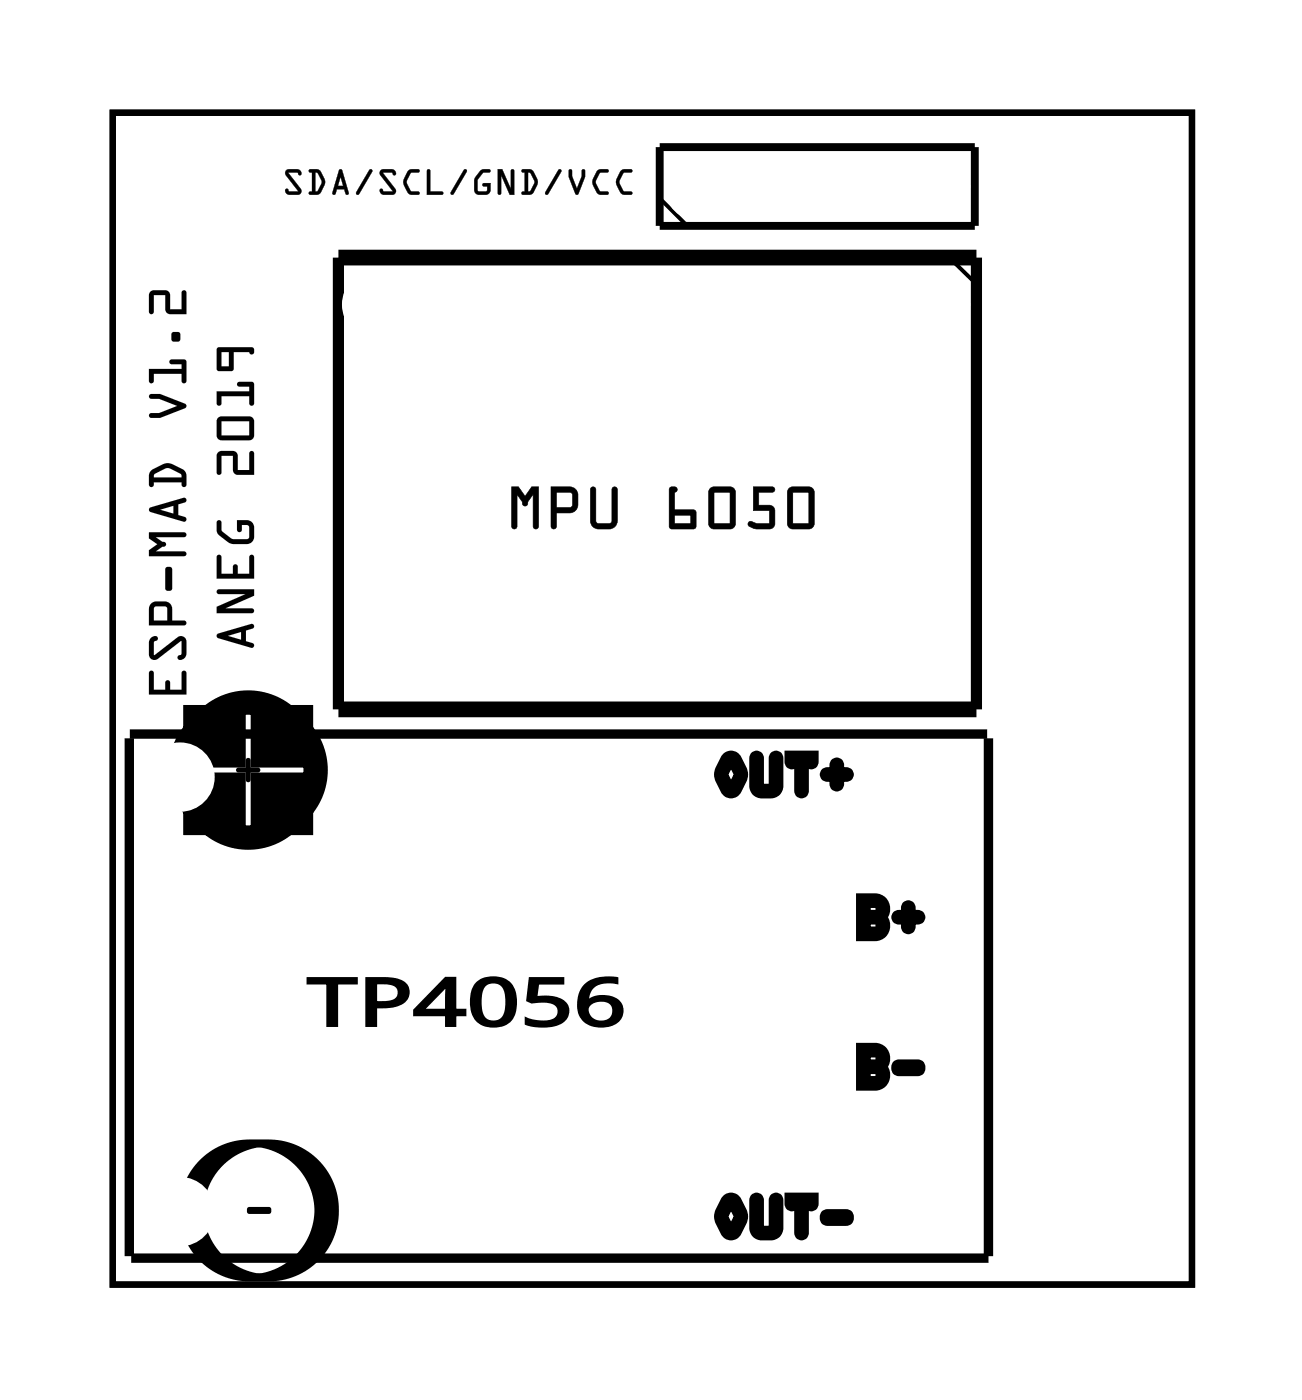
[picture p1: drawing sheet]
<svg xmlns="http://www.w3.org/2000/svg" width="42mm" height="45mm" viewBox="0 0 42 45" stroke-linecap="round" stroke-linejoin="round" font-family="sans-serif">
<path d="M3.6 3.6h34.8v37.8h-34.8z" fill="none" stroke="#000" stroke-width=".2"/>
<g fill="#000">
<path d="M7.9 24.5h.2v.3h.3l-.3 .1-.1 .3-.1-.3-.3-.1h.3zM8 39l.7-.1v.2v.1h-.7z"/>
<path d="M3.6 3.6h34.8v37.8h-34.8zM3.6 3.6v37.8h34.8v-37.8z"/>
<path d="M9.2 5.5h.4h.1v.2l-.1-.1h-.3l.4 .5-.1 .2h-.3l-.1-.1v-.1l.1 .1h.3l-.4-.5zM9.2 5.5v.2l.4 .5h-.3l-.1-.1v.1l.1 .1h.3l.1-.2-.4-.5h.3h.1v-.1h-.1zM10 5.5h.3l.2 .3-.2 .5h-.3l.1-.1v-.6zM10 5.5l.1 .1v.6h-.1l.2 .1 .3-.3v-.2l-.2-.3zM10.2 5.6v.6l.2-.3zM10.2 5.6l.2 .3-.2 .3zM10.9 5.5h.1l.2 .8-.1-.2h-.2l-.1 .2h-.1zM11 5.5l-.3 .7 .1 .1 .1-.2h.2l.1 .2-.2-.8zM11 5.7l-.1 .3h.2zM11 5.7l.1 .3h-.2zM11.9 5.5h.1l-.5 .8v-.1zM11.9 5.5l-.4 .8 .5-.8zM12.3 5.5h.3h.2l-.1 .2-.1-.1h-.3l.5 .5-.1 .2h-.3l-.2-.1 .1-.1 .1 .1h.3l-.4-.5zM12.3 5.5v.2l.4 .5h-.3l-.1-.1v.1l.1 .1h.3l.1-.2-.5-.5h.3h.1l.1-.1h-.2zM13.2 5.5h.3v.1h-.2l-.2 .3 .2 .3h.2v.1h-.3l-.2-.3v-.2zM13.2 5.5l-.2 .4a.36 .36 0 0 0 .5 .4v-.1h-.3l-.1-.3 .1-.3 .3-.1zM13.8 5.5h.1v.7h.4v.1h-.5zM13.8 5.5v.8h.5v-.1h-.4v-.7zM15 5.5h.1l-.5 .8-.1-.1zM15 5.5l-.4 .8 .4-.8zM15.5 5.5h.3v.1h-.2l-.2 .2v.4l.3-.1v-.1h-.1v-.1h.2v.3l-.1 .1h-.3l-.1-.1v-.4zM15.5 5.5a.55 .55 0 0 0-.1 .8h.3l.1-.2v-.2h-.2v.1h.1v.2l-.3-.1v-.3l.2-.2 .2-.1zM16 5.5h.2l.3 .6v-.6h.1v.8h-.2l-.2-.7v.6l-.1 .1zM16.1 5.5v.7h.1v-.6l.2 .7h.2v-.8h-.1v.6l-.3-.6zM16.8 5.5h.4l.1 .3-.2 .5h-.3l.1-.1v-.6zM16.8 5.5l.1 .1v.6h-.1l.3 .1 .2-.3v-.2l-.2-.3zM17 5.6v.6l.2-.3zM17 5.6l.2 .3-.1 .3zM18 5.5h.1l-.5 .8v-.1zM18 5.5l-.4 .8 .5-.8zM18.3 5.5h.1l.2 .6 .2-.6h.1v.2l-.3 .6h-.1l-.2-.6zM18.4 5.5l-.1 .2 .3 .5v.1l.3-.6v-.2h-.1l-.2 .6-.2-.6zM19.3 5.5h.3v.1h-.2l-.2 .3 .2 .3h.2v.1h-.3l-.2-.3v-.2zM19.3 5.5l-.2 .4a.36 .36 0 0 0 .5 .4v-.1h-.3l-.1-.3 .1-.3 .3-.1zM20 5.5h.4v.1h-.3l-.1 .3 .1 .3h.3v.1h-.4l-.1-.3v-.2zM20 5.5l-.1 .4a.36 .36 0 0 0 .4 .4l.1-.1h-.3l-.1-.3 .1-.3 .3-.1z"/>
<path d="M9.2 5.5h.4h.1v.2l-.1-.1h-.3l.4 .5-.1 .2h-.3l-.1-.1v-.1l.1 .1h.3l-.4-.5zM10 5.5h.3a.48 .48 0 0 1 0 .7v.1h-.3l.1-.1v-.6zM10.2 5.6v.6l.2-.3zM10.9 5.5h.1l.2 .8-.1-.2h-.2l-.1 .2h-.1zM11 5.7l-.1 .3h.2zM11.9 5.5h.1l-.5 .8zM12.3 5.5h.3h.2l-.1 .2-.1-.1h-.3l.5 .5-.1 .2h-.3l-.1-.1v-.1l.1 .1h.3l-.4-.5zM13.2 5.5h.3l-.2 .1-.2 .3 .2 .3h.2v.1a.38 .38 0 0 1-.5-.4zM13.8 5.5h.1v.7h.4v.1h-.5zM15 5.5l-.4 .8zM15.5 5.5h.3l-.2 .1-.2 .2v.3l.3 .1v-.2l-.1-.1h.2v.3l-.1 .1h-.3l-.1-.2a.57 .57 0 0 1 .2-.6zM16.1 5.5h.1l.3 .6v-.6h.1v.8h-.2l-.2-.7v.6l-.1 .1zM16.8 5.5h.3a.48 .48 0 0 1 .1 .7l-.1 .1h-.3l.1-.1v-.6zM17 5.6l.1 .6 .1-.3zM18 5.5h.1l-.5 .8zM18.4 5.5l.2 .6 .2-.6h.1v.2l-.3 .6v-.1l-.3-.5zM19.3 5.5h.3l-.3 .1-.1 .3 .1 .3h.3v.1a.38 .38 0 0 1-.5-.4zM20 5.5h.4l-.3 .1-.1 .3 .1 .3h.3l-.1 .1a.38 .38 0 0 1-.4-.4z"/>
<path d="M16.5 15.7h.2l.2 .3 .2-.3h.3v1.3a.1 .1 0 0 1-.1 .1 .1 .1 0 0 1-.1-.1v-1.1l-.2 .3a.1 .1 0 0 1-.1 .1 .1 .1 0 0 1-.1-.1l-.1-.2v1a.1 .1 0 0 1-.1 .1 .1 .1 0 0 1-.1-.1zM16.5 15.7v1.3h.1h.1v-1.1l.2 .4 .3-.4v1.1h.1l.1-1.3h-.3l-.2 .3-.2-.3zM17.8 15.7h.7l.1 .3v.5h-.7l.1 .5a.1 .1 0 0 1-.1 .1 .1 .1 0 0 1-.1-.1zM17.8 15.7v1.3l.1 .1v-.1v-.5h.7v-.5l-.1-.3zM17.9 15.9v.5l.5-.1v-.4zM17.9 15.9h.5v.4l-.5 .1zM19.1 15.7l.1 .1v1l.1 .1 .4-.1v-1a.1 .1 0 0 1 .1-.1 .1 .1 0 0 1 .1 .1v1.1l-.2 .2h-.4l-.2-.1-.1-.2zM19.1 15.7v1.2l.1 .1h.5l.2-.2v-1l-.1-.1-.1 .1v1l-.4 .1-.1-.1v-1zM21.6 15.7h.2a.09 .09 0 0 1 0 .1 .09 .09 0 0 1 0 .1v.5l.6 .1v.6l-.8-.1zM21.6 15.7v1.3h.8v-.5h-.7v-.6l.1-.1zM21.8 16.6v.3h.5v-.3zM21.7 16.6h.6v.3h-.6zM22.9 15.7h.6l.2 .1v1.1l-.1 .2h-.6l-.1-.1zM22.9 15.8v1.2l.1 .1 .6-.1 .1-.1v-1.1l-.2-.1zM23 15.9v1h.5v-1zM23 15.9h.5v1h-.5zM24.3 15.7h.6a.1 .1 0 0 1 .1 .1 .1 .1 0 0 1-.1 .1h-.4v.4h.4l.1 .7-.2 .1-.6-.1a.1 .1 0 0 1-.1-.1 .1 .1 0 0 1 .1-.1l.6 .1v-.4h-.5zM24.3 15.7v.8h.5v.4l-.6-.1-.1 .1 .3 .2 .5-.1 .1-.1v-.5l-.1-.1h-.4v-.4h.4l.1-.1zM25.4 15.7h.7l.2 .1v1.1l-.2 .2h-.5l-.2-.1zM25.4 15.8v1.2l.2 .1 .5-.1 .1-.1v-1.1l-.1-.1zM25.6 15.9v1h.5v-1zM25.6 15.9h.5v1h-.5z"/>
<path d="M16.5 15.7h.2l.2 .3 .2-.3h.3l-.1 1.4-.1-.1v-1.1l-.2 .3a.1 .1 0 0 1-.1 .1 .1 .1 0 0 1-.1-.1l-.1-.3v1.1l-.2 .1zM17.8 15.7h.7l.1 .3v.5h-.7v.5v.1l-.1-.1zM17.9 15.9v.5l.5-.1v-.4zM19.1 15.7l.1 .1v1l.1 .1 .4-.1v-1l.1-.1 .1 .1v1l-.2 .2h-.5l-.1-.1zM21.6 15.7l.2 .1v.1v.5l.6 .1v.6l-.8-.1zM21.8 16.6v.3h.5v-.3zM22.9 15.8l.6-.1 .2 .1v1.1l-.1 .2h-.6l-.1-.1zM23 15.9v1h.5v-1zM24.3 15.7h.6l.1 .1-.1 .1h-.4v.4h.4l.1 .1v.6l-.2 .1h-.4a.15 .15 0 0 1-.2-.1 .15 .15 0 0 1 0-.2l.6 .1v-.4h-.5zM25.4 15.8l.7-.1 .1 .1 .1 1.1-.2 .2h-.5l-.2-.1zM25.6 15.9v1h.5v-1z"/>
<path d="M6.4 37.4a2.25 2.25 0 0 1 1.6-.6h.7a2.29 2.29 0 0 1 2.2 2.2 2.29 2.29 0 0 1-2.2 2.3h-.7a2.29 2.29 0 0 1-2.1-1.4 2.29 2.29 0 0 1 .5-2.5zM7.2 37.6a2.1 2.1 0 0 0-.6 1.5v-.1a2.1 2.1 0 0 0 2.1 2.1h-.7a2.1 2.1 0 0 0 2.1-2.1v.1a2.1 2.1 0 0 0-2.1-2.1h.7a2.1 2.1 0 0 0-1.5 .6z"/>
<path d="M4.8 21.7h.2v.5h.3l.1-.3 .1 .3h.4v-.5l.1-.1v.8h-1.2zM4.9 20.6h.2l-.1 .1v.4l.7-.5 .2-.1 .1 .2v.5l-.1 .1-.2-.1 .2-.1-.1-.4-.7 .6h-.2l-.1-.2zM4.9 19.5l.5-.1 .1 .1 .1 .5h.4v.1l-1.2 .1zM5 19.6v.4h.4v-.4zM5.4 18.3l.2 .1v.6l-.1 .1-.2-.1zM4.8 17.2h1.2v.1h-.1h-.9l.4 .3-.4 .2h.9l.1 .1h-1.2v-.2l.3-.1-.3-.2zM4.8 16.4l1.2-.3v.1l-.3 .1v.3l.3 .1v.1h-.1l-1-.3zM5.2 16.4l.4 .2v-.3zM4.9 15.2a.72 .72 0 0 1 1 0l.1 .4-.1 .1v-.1h-.9l-.1 .1-.1-.4zM5 15.3v.1h.9l-.1-.1-.4-.2zM4.8 12.7h.4l.8 .3v.1l-.8 .4h-.3v-.2h.2l.6-.2-.6-.2h-.2zM4.8 11.9h1.1v-.2h-.4v-.1h.5v.7h-.1v-.2h-.9v.2l-.1 .1zM5.5 10.7h.3v.3h-.3zM4.8 9.4h.6l.1 .1v.5h.4v-.6h.1v.7h-.6l-.1-.6h-.3v.6h-.1z"/>
<path d="M4.8 21.7h.2v.5h.3l.1-.3 .1 .3h.4v-.5l.1-.1v.8h-1.2zM4.8 21.7v.7h1.2v-.8l-.1 .1v.5h-.4l-.1-.3-.1 .3h-.3v-.5zM4.9 20.6h.2l-.1 .1v.4l.7-.5 .2-.1 .1 .2v.5l-.1 .1-.2-.1 .2-.1-.1-.4-.7 .6h-.2l-.1-.2zM4.9 20.6l-.1 .5 .1 .2h.2l.7-.6 .1 .4-.2 .1 .2 .1 .1-.1v-.5l-.1-.2-.2 .1-.7 .5v-.4l.1-.1zM4.9 19.5l.5-.1 .1 .1 .1 .5h.4v.1l-1.2 .1zM4.9 19.5l-.1 .7 1.2-.1v-.1h-.4l-.1-.5-.1-.1zM5 19.6v.4h.4v-.4zM5 19.6h.4v.4h-.4zM5.4 18.3l.2 .1v.6l-.1 .1-.2-.1zM5.4 18.3l-.1 .7 .2 .1 .1-.1v-.6zM4.8 17.2h1.2v.1h-.1h-.9l.4 .3-.4 .2h.9l.1 .1h-1.2v-.2l.3-.1-.3-.2zM4.8 17.2v.2l.3 .2-.3 .1v.2h1.2l-.1-.1h-.9l.4-.2-.4-.3h.9h.1v-.1zM4.8 16.4l1.2-.3v.1l-.3 .1v.3l.3 .1v.1h-.1l-1-.3zM4.8 16.4l.1 .1 1 .3h.1v-.1l-.3-.1v-.3l.3-.1v-.1zM5.2 16.4l.4 .2v-.3zM5.2 16.4l.4-.1v.3zM4.9 15.2l.4-.3 .3 .1 .4 .2v.5h-.1v-.1h-.9l-.1 .1-.1-.4zM4.9 15.2l-.1 .1 .1 .4 .1-.1h.9v.1h.1v-.5l-.4-.2-.3-.1zM5 15.3v.1h.9l-.1-.1-.4-.2zM5 15.3l.4-.2 .4 .2 .1 .1h-.9zM4.8 12.7h.4l.8 .3v.1l-.8 .4h-.3v-.2h.2l.6-.2-.6-.2h-.2zM4.8 12.7l.1 .2h.2l.6 .2-.6 .2h-.2v.2h.3l.8-.4v-.1l-.8-.3zM4.8 11.9h1.1v-.2h-.4v-.1h.5v.7h-.1v-.2h-.9v.2l-.1 .1zM4.8 11.9l.1 .5 .1-.1v-.2h.9v.2h.1v-.7h-.5v.1h.4v.2zM5.5 10.7h.3v.3h-.3zM5.5 10.7v.3h.3v-.3zM4.8 9.4h.6l.1 .1v.5h.4v-.6h.1v.7h-.6l-.1-.6h-.3v.6h-.1zM4.9 9.4v.7h.1v-.6h.3l.1 .6h.6v-.7h-.1v.6h-.4v-.5l-.1-.1z"/>
<path d="M6.4 22.9a2.26 2.26 0 0 1 2.6-.4 2.26 2.26 0 0 1 1.3 2.3h-2.2v-2.2a2.27 2.27 0 0 1 2.5 2.2 2.27 2.27 0 0 1-2.5 2.3v-2.2h2.2a2.27 2.27 0 0 1-2.3 2.5 2.27 2.27 0 0 1-2.3-2.5h2.2v2.2a2.27 2.27 0 0 1-2.5-2.3 2.27 2.27 0 0 1 2.5-2.2v2.2h-2.2a2.33 2.33 0 0 1 .7-1.9zM5.9 22.7h2.4a2.1 2.1 0 0 0-2.1 2.1 2.1 2.1 0 0 0 2.1 2.1h-2.4v-2.4a2.1 2.1 0 0 0 2.1 2.1 2.1 2.1 0 0 0 2.1-2.1v2.4h-2.4a2.1 2.1 0 0 0 2.1-2.1 2.1 2.1 0 0 0-2.1-2.1h2.4v2.5a2.1 2.1 0 0 0-2.1-2.1 2.1 2.1 0 0 0-2.1 2.1z"/>
<path d="M7 20.5l1.1-.4 .1 .1-.3 .1v.4l.3 .1-.1 .1-1.1-.3zM7 20.4v.2l1.1 .3 .1-.1-.3-.1v-.4l.3-.1-.1-.1zM7.3 20.5l.5 .1v-.2zM7.3 20.5l.5-.1v.2zM7 19h1.2v.2l-.9 .4h.8l.1 .1-1.2 .1v-.2l.9-.4h-.8zM7 19l.1 .2h.8l-.9 .4v.2l1.2-.1-.1-.1h-.8l.9-.4v-.2zM7 17.9h.1v.6h.4l.1-.3 .1 .3h.3v-.5l.1-.1 .1 .8h-1.2zM7 17.9v.8h1.2l-.1-.8-.1 .1v.5h-.3l-.1-.3-.1 .3h-.4v-.6zM7 16.8h.1v.3l.3 .3h.6v-.1v-.3l-.2-.1v.2l-.1 .1-.1-.4h.4l.2 .1v.5l-.2 .1h-.6l-.4-.3zM7 16.8v.3l.1 .2a.81 .81 0 0 0 1.1 .1v-.5l-.2-.1h-.4l.1 .4 .1-.1v-.2l.2 .1v.3v.1h-.6l-.3-.3v-.3zM7 14.6h.6l.1 .1v.5h.3v-.6h.1l.1 .7h-.6l-.1-.6h-.4v.5l-.1 .1zM7 14.6v.7l.1-.1v-.5h.4l.1 .6h.6l-.1-.7h-.1v.6h-.3v-.5l-.1-.1zM7 13.5l1.1-.1 .1 .2v.5l-.2 .1h-.9l-.1-.2zM7 13.5v.5l.1 .2h.9l.2-.1v-.5l-.1-.2zM7.1 13.6v.4h.9v-.4zM7.1 13.6h.9v.4h-.9zM7 12.6h1v-.1h-.3l-.1-.1 .5-.1 .1 .7h-.2v-.2h-.9v.2l-.1 .1zM7 12.6v.5l.1-.1v-.2h.9v.2h.2l-.1-.7-.5 .1 .1 .1h.3v.1zM7 11.2h1.1l.1 .2h-.1h-.1h-.5v.5l-.4 .1-.1-.1zM7 11.2v.7l.1 .1 .4-.1v-.5h.5h.1h.1l-.1-.2zM7.1 11.4v.4h.3v-.4zM7.1 11.4h.3v.4h-.3z"/>
<path d="M7 20.5l1.1-.4 .1 .1-.3 .1v.4l.3 .1-.1 .1-1.1-.3zM7.3 20.5l.5 .1v-.2zM7 19h1.2v.2l-.9 .4h.8l.1 .1-1.2 .1v-.2l.9-.4h-.8zM7 17.9h.1v.6h.4l.1-.3 .1 .3h.3v-.5l.1-.1 .1 .8h-1.2zM7 16.8h.1l.1 .3 .3 .3h.5v-.1v-.4h-.2v.2h-.1l-.1-.3h.5l.1 .5-.2 .2a.76 .76 0 0 1-1-.6zM7 14.6h.6l.1 .1v.5h.3v-.6h.1l.1 .7h-.6l-.1-.6h-.4v.5l-.1 .1zM7 13.5l1.1-.1 .1 .2v.5l-.2 .1h-.9l-.1-.2zM7.1 13.6v.4h.9v-.4zM7 12.6h1v-.1h-.3l-.1-.1 .5-.1 .1 .7h-.2v-.2h-.9v.2l-.1 .1zM7 11.2h1.1l.1 .2h-.1h-.1h-.5v.5l-.4 .1-.1-.1zM7.1 11.4v.4h.3v-.4z"/>
<path d="M9.9 31.5h1.6v.2h-.6v1.4h-.3v-1.4h-.7zM11.8 31.5h.6a.57 .57 0 0 1 .8 .6 .85 .85 0 0 1-1.1 .4v.6h-.3zM12.1 31.7v.6a.56 .56 0 0 0 .8-.3l-.1-.1a.8 .8 0 0 0-.7-.2zM14.4 31.5h.3v1.1h.3v.1h-.3v.4h-.3v-.4h-1v-.1zM14.4 31.7l-.8 .9h.8zM15.4 31.7a.78 .78 0 0 1 1.2 .4 .78 .78 0 0 1-.9 1 .86 .86 0 0 1-.3-1.4zM15.6 31.8a.82 .82 0 0 0 .2 1.1 .47 .47 0 0 0 .5-.6 .46 .46 0 0 0-.1-.5 .46 .46 0 0 0-.6 0zM17.1 31.5h1v.2h-.8v.5h.1a.65 .65 0 0 1 .9 .5 1.07 1.07 0 0 1-1.2 .4l-.1-.1v-.2l.4 .1a.36 .36 0 0 0 .5 0 .36 .36 0 0 0 0-.5l-.9-.1zM18.9 31.7l.4-.1 .3-.1h.3v.2a.65 .65 0 0 0-.9 .6 .68 .68 0 0 1 1.1 .3 .74 .74 0 0 1-1.1 .4 .74 .74 0 0 1-.2-1.1zM19 32.4a.39 .39 0 0 0 .4 .6 .39 .39 0 0 0 .3-.6l-.4-.1z"/>
<path d="M9.9 31.5h1.6v.3l-.6-.1v1.4h-.4l.1-1.4-.7 .1zM9.9 31.5v.2h.7v1.4h.3l-.1-1.4h.7v-.2zM11.8 31.5h.6a.61 .61 0 0 1 .8 .6 .84 .84 0 0 1-1.1 .4l.1 .6h-.4zM11.8 31.5v1.6h.3v-.6a.93 .93 0 0 0 1-.4 .44 .44 0 0 0-.5-.5zM12.1 31.7v.6a.51 .51 0 0 0 .7-.3l-.1-.2zM12.1 31.7a.65 .65 0 0 1 .8 .3 .59 .59 0 0 1-.8 .3zM14.4 31.5h.3v1.1l.3-.1v.3l-.3-.1v.4h-.4l.1-.4-1.1 .1v-.2zM14.4 31.5l-1 1.1v.1h1v.4h.3l-.1-.4h.4v-.1h-.4l.1-1.1zM14.4 31.7l-.1 .2-.7 .7h.8zM14.4 31.7h.1l-.1 .9h-.8zM15.3 31.7a.81 .81 0 0 1 1.1 0 .81 .81 0 0 1 .1 1.1 .81 .81 0 0 1-1.1 .2 1.03 1.03 0 0 1-.1-1.3zM15.4 31.7a.79 .79 0 0 0-.1 .9 .79 .79 0 0 0 .8 .5 .81 .81 0 0 0 .5-.8 .81 .81 0 0 0-.5-.7h-.5zM15.7 31.8a.81 .81 0 0 0 .1 1.1 .43 .43 0 0 0 .5-.6 .42 .42 0 0 0-.1-.5 .42 .42 0 0 0-.5 0zM15.6 31.8a.51 .51 0 0 1 .6-.1 .51 .51 0 0 1 .2 .6 .5 .5 0 0 1-.5 .7 .5 .5 0 0 1-.5-.7zM17.1 31.5h1.1v.3l-.9-.1v.5v-.1h.1a.7 .7 0 0 1 .9 .6 1.12 1.12 0 0 1-1.2 .4l-.2-.1v-.2a.88 .88 0 0 0 1.1-.1 .47 .47 0 0 0-.7-.4h-.3zM17.1 31.5l-.1 .8h.4a.54 .54 0 0 1 .7 .4 .94 .94 0 0 1-1.2 .2l.1-.1v.2l.4 .1a.65 .65 0 0 0 .9-.6 .96 .96 0 0 0-1.1-.3l.1-.5h.8v-.2zM18.9 31.7l.4-.2h.4h.2v.3a.69 .69 0 0 0-1 .5 .73 .73 0 0 1 1.2 .3 .79 .79 0 0 1-1.2 .4 .79 .79 0 0 1-.1-1.2zM19 31.8a.74 .74 0 0 0-.2 1 .74 .74 0 0 0 1 .2 .49 .49 0 0 0 .1-.7 .49 .49 0 0 0-.6-.1l-.4 .1a.61 .61 0 0 1 .9-.6h.1v-.2l-.6 .1zM19 32.4a.35 .35 0 0 0 .4 .5 .35 .35 0 0 0 .2-.5l-.3-.1zM19 32.4a.47 .47 0 0 1 .5-.2 .47 .47 0 0 1 .3 .6 .46 .46 0 0 1-.6 .2 .46 .46 0 0 1-.2-.6z"/>
<path d="M23.3 24.3a.37 .37 0 0 1 .6 .1l.2 .6-.2 .6a.37 .37 0 0 1-.3 .2 .37 .37 0 0 1-.4-.2l-.1-.4 .1-.1-.1 .1-.1-.2zM23.4 24.5h.1l-.1 .4-.2-.1 .2 .1-.1 .1 .2 .4-.1 .1 .1-.1 .3 .1-.2-.1 .2-.3h.1h-.1v-.2l.1-.1-.1 .1-.2-.4h.2l-.2 .1zM23.5 24.6h.2l-.2 .4-.1-.1 .1 .1-.1 .1 .1-.1 .2 .3h-.1h-.1l.1 .1-.1-.1 .1-.3 .2 .1-.2-.1 .2-.1-.2 .1-.1-.4 .1 .1 .1-.1zM23.4 24.4h.3l.1 .1-.2 .1 .2-.1 .2 .4-.2 .6a.2 .2 0 0 1-.2 .1 .2 .2 0 0 1-.2-.1l.1-.1-.1 .1-.2-.5 .2-.5 .1 .1zM24.2 24.3l.2-.1 .2 .2v1v-.1h.3l-.1 .1v-1a.24 .24 0 0 1 .2-.2 .24 .24 0 0 1 .3 .2v1a.57 .57 0 0 1-.6 .4 .57 .57 0 0 1-.5-.4zM24.3 24.4l.1 .1 .1-.1v1h.1h.3v-1l.1 .1 .1-.1v1l-.1 .2h-.4l-.3-.2zM25.3 24.2h1.1v.4a.24 .24 0 0 1-.3 .2 .24 .24 0 0 1-.2-.3h.2v.2h-.2v-.2h.2v1a.24 .24 0 0 1-.3 .3 .24 .24 0 0 1-.2-.3v-1h.2v.2h-.2v-.2h.2a.24 .24 0 0 1-.2 .3 .24 .24 0 0 1-.3-.2zM25.5 24.4h.1v.2l-.1-.1v.1v-.2h.4v1.1l-.1-.1v.1v-1.1h.4v.2v-.1l-.1 .1v-.2h.1v.1h-.7zM26.5 24.8l.4-.1v.2h-.2v-.2a.24 .24 0 0 1 .3-.3 .24 .24 0 0 1 .2 .3v.2h-.1v-.2h.2a.24 .24 0 0 1 .2 .3 .24 .24 0 0 1-.2 .2h-.2v-.1h.1v.2a.24 .24 0 0 1-.2 .2 .24 .24 0 0 1-.3-.2v-.2h.2v.1h-.3l-.2-.2zM26.7 24.9h.4v.4l-.1-.1-.1 .1v-.4h.4l-.1 .1 .1 .1h-.4v-.4h.1h.1v.4h-.4v-.1z"/>
<path d="M23.3 38.6a.37 .37 0 0 1 .6 .1l.2 .5-.2 .6a.37 .37 0 0 1-.3 .2 .37 .37 0 0 1-.4-.2l-.1-.3 .1-.1-.1 .1-.1-.3zM23.4 38.7l.1 .1-.1 .3h-.2h.2l-.1 .2 .2 .4h-.1h.1h.3h-.2l.2-.4 .1 .1-.1-.1v-.2h.1h-.1l-.2-.3 .2-.1-.2 .1zM23.5 38.8l.2 .1-.2 .3-.1-.1 .1 .1-.1 .1h.1l.2 .3-.1-.1-.1 .1 .1 .1-.1-.1 .1-.3h.2h-.2l.2-.2-.2 .1-.1-.3h.1h.1zM23.4 38.7h.3h.1l-.2 .1 .2-.1 .2 .5-.2 .5a.2 .2 0 0 1-.2 .1 .2 .2 0 0 1-.2-.1h.1h-.1l-.2-.5 .2-.5 .1 .1zM24.2 38.5h.2l.2 .1v1v-.1h.3l-.1 .1v-.9a.24 .24 0 0 1 .2-.2 .24 .24 0 0 1 .3 .2v.9a.57 .57 0 0 1-.6 .4 .57 .57 0 0 1-.5-.4zM24.3 38.7l.1 .1 .1-.1v.9l.1 .1 .3-.1v-.9l.1 .1 .1-.1v.9l-.1 .2h-.4l-.3-.1zM25.3 38.5h1.1v.3a.24 .24 0 0 1-.3 .3 .24 .24 0 0 1-.2-.3h.2v.1h-.2v-.1h.2v1a.24 .24 0 0 1-.3 .2 .24 .24 0 0 1-.2-.2v-1h.2v.1h-.2v-.1h.2a.24 .24 0 0 1-.2 .3 .24 .24 0 0 1-.3-.3zM25.5 38.6h.1v.2h-.1v-.2h.4v1.2l-.1-.1v.1v-1.2h.4v.2h-.1v-.2h.1v.2h-.7zM26.5 39.1l.8-.1a.27 .27 0 0 1 .2 .3 .27 .27 0 0 1-.2 .2h-.7l-.2-.2zM26.7 39.2h.6l-.1 .1v-.1l.1 .1h-.6v-.1v.1z"/>
<path d="M23.4 24.4h.2h.1l.3 .5-.2 .6a.21 .21 0 0 1-.4 0l-.2-.5zM23.5 24.5l-.2 .5 .3 .4 .2-.4zM24.3 24.4h.2v1h.1h.3v-1h.1h.1v1l-.1 .2h-.5l-.2-.2zM25.5 24.4h.7v.3l-.1-.2h-.2v1.1l-.1-.1v-1h-.2l-.1 .2zM26.6 24.9h.3l.1-.3 .1 .3 .3 .1-.3 .1-.1 .3-.1-.3h-.3z"/>
<path d="M23.4 38.7l.2-.1 .1 .1 .3 .5-.2 .5a.21 .21 0 0 1-.4 0l-.2-.5zM23.5 38.8l-.2 .4 .3 .5 .2-.5zM24.3 38.6l.2 .1v.9l.1 .1 .3-.1v-.9l.1-.1 .1 .1v.9l-.1 .2h-.5l-.2-.1zM25.5 38.6h.7v.3l-.1-.1h-.2v1h-.1v-1h-.2l-.1 .1zM26.6 39.2h.7l.1 .1-.1 .1h-.6z"/>
<path d="M27.6 33.6a.98 .98 0 0 1 1.1 .3 .54 .54 0 0 1-.2 .6l-.1-.1 .1-.1a.51 .51 0 0 1 .2 .5 .51 .51 0 0 1-.5 .4h-.6zM27.8 33.8h.1v1.2h-.1v-.1h.5l.1-.1v-.2l-.2-.2 .2-.3-.1-.1-.5-.1zM27.9 34.5h.2v.4h-.2v-.2h.3v-.1h-.3zM27.8 34.3h.4a.35 .35 0 0 1 .3 .4 .35 .35 0 0 1-.3 .3h-.4zM27.9 34h.2v.3h-.2v-.1h.3v-.1h-.3zM27.8 33.8h.4a.35 .35 0 0 1 .3 .3 .35 .35 0 0 1-.3 .4h-.4zM28.8 34.2h.8a.27 .27 0 0 1 .2 .2 .27 .27 0 0 1-.2 .3h-.7l-.2-.2zM29 34.4h.6l-.1 .1v-.1l.1 .1h-.6l.1-.1v.1z"/>
<path d="M27.6 28.8a.98 .98 0 0 1 1.1 .3 .54 .54 0 0 1-.2 .6l-.1-.1 .1-.1a.51 .51 0 0 1 .2 .5 .51 .51 0 0 1-.5 .4h-.6zM27.8 29h.1v1.2h-.1v-.2h.5l.1-.1v-.1l-.2-.2 .2-.3-.1-.2h-.5zM27.9 29.7h.2v.3h-.2v-.1h.3v-.1h-.3zM27.8 29.5h.4a.35 .35 0 0 1 .3 .4 .35 .35 0 0 1-.3 .3h-.4zM27.9 29.1h.2v.4h-.2v-.2l.3 .1v-.1h-.3zM27.8 29h.4a.35 .35 0 0 1 .3 .3 .35 .35 0 0 1-.3 .4h-.4zM28.8 29.4l.4-.1v.2h-.1v-.2a.24 .24 0 0 1 .2-.3 .24 .24 0 0 1 .2 .3v.2h-.1v-.2h.2a.24 .24 0 0 1 .2 .3 .24 .24 0 0 1-.2 .2h-.2v-.1h.1v.2a.24 .24 0 0 1-.2 .2 .24 .24 0 0 1-.2-.2v-.2h.1v.1h-.3l-.2-.2zM29 29.5h.4v.4l-.1-.1-.1 .1v-.4h.4l-.1 .1 .1 .1h-.4v-.4h.1h.1v.4h-.4l.1-.1z"/>
<path d="M27.8 33.8h.4a.35 .35 0 0 1 .3 .2 .35 .35 0 0 1-.1 .4l.1 .3a.32 .32 0 0 1-.3 .3h-.4zM27.9 34.5v.4h.3a.19 .19 0 0 0 .2-.2 .19 .19 0 0 0-.2-.2zM27.9 34v.3h.3a.19 .19 0 0 0 .2-.2 .19 .19 0 0 0-.2-.1zM28.9 34.4l.7-.1 .1 .2-.1 .1h-.6z"/>
<path d="M27.8 29h.4a.35 .35 0 0 1 .3 .2 .35 .35 0 0 1-.1 .4l.1 .3a.32 .32 0 0 1-.3 .3h-.4zM27.9 29.7v.3h.3a.19 .19 0 0 0 .2-.1 .19 .19 0 0 0-.2-.2zM27.9 29.1v.4h.3a.19 .19 0 0 0 .2-.2 .19 .19 0 0 0-.2-.2zM28.9 29.5h.3l.1-.3 .1 .3 .3 .1-.3 .1-.1 .3-.1-.3h-.3z"/>
</g>
<path d="M21.3 4.7h10.1v2.6h-10.1z" fill="none" stroke="#000" stroke-width=".25"/>
<path d="M21.3 6.4l.9 .9" fill="none" stroke="#000" stroke-width=".13"/>
<path d="M10.9 8.3h20.6v14.6h-20.6z" fill="none" stroke="#000" stroke-width=".43"/>
<path d="M30.6 8.3l.9 .9" fill="none" stroke="#000" stroke-width=".12"/>
<path d="M4.2 23.8v16.7M4.2 23.7h27.6M31.9 23.8v16.7M4.2 40.6h27.7" fill="none" stroke="#000" stroke-width=".3"/>
<circle cx="22.5" cy="6" r=".74" fill="#fff"/>
<circle cx="22.5" cy="6" r=".74" fill="none" stroke="#fff" stroke-width=".76" stroke-linecap="butt"/>
<circle cx="25.1" cy="6" r=".74" fill="#fff"/>
<circle cx="25.1" cy="6" r=".74" fill="none" stroke="#fff" stroke-width=".76" stroke-linecap="butt"/>
<circle cx="27.6" cy="6" r=".74" fill="#fff"/>
<circle cx="27.6" cy="6" r=".74" fill="none" stroke="#fff" stroke-width=".76" stroke-linecap="butt"/>
<circle cx="30.2" cy="6" r=".74" fill="#fff"/>
<circle cx="30.2" cy="6" r=".74" fill="none" stroke="#fff" stroke-width=".76" stroke-linecap="butt"/>
<circle cx="30.2" cy="9.8" r=".74" fill="#fff"/>
<circle cx="30.2" cy="9.8" r=".74" fill="none" stroke="#fff" stroke-width=".76" stroke-linecap="butt"/>
<circle cx="27.6" cy="9.8" r=".74" fill="#fff"/>
<circle cx="27.6" cy="9.8" r=".74" fill="none" stroke="#fff" stroke-width=".76" stroke-linecap="butt"/>
<circle cx="25.1" cy="9.8" r=".74" fill="#fff"/>
<circle cx="25.1" cy="9.8" r=".74" fill="none" stroke="#fff" stroke-width=".76" stroke-linecap="butt"/>
<circle cx="22.5" cy="9.8" r=".74" fill="#fff"/>
<circle cx="22.5" cy="9.8" r=".74" fill="none" stroke="#fff" stroke-width=".76" stroke-linecap="butt"/>
<circle cx="30.2" cy="9.8" r=".74" fill="#fff"/>
<circle cx="30.2" cy="9.8" r=".74" fill="none" stroke="#fff" stroke-width=".76" stroke-linecap="butt"/>
<circle cx="27.6" cy="9.8" r=".74" fill="#fff"/>
<circle cx="27.6" cy="9.8" r=".74" fill="none" stroke="#fff" stroke-width=".76" stroke-linecap="butt"/>
<circle cx="25.1" cy="9.8" r=".74" fill="#fff"/>
<circle cx="25.1" cy="9.8" r=".74" fill="none" stroke="#fff" stroke-width=".76" stroke-linecap="butt"/>
<circle cx="22.5" cy="9.8" r=".74" fill="#fff"/>
<circle cx="22.5" cy="9.8" r=".74" fill="none" stroke="#fff" stroke-width=".76" stroke-linecap="butt"/>
<circle cx="12.1" cy="9.8" r=".74" fill="#fff"/>
<circle cx="12.1" cy="9.8" r=".74" fill="none" stroke="#fff" stroke-width=".76" stroke-linecap="butt"/>
<circle cx="14.7" cy="9.8" r=".74" fill="#fff"/>
<circle cx="14.7" cy="9.8" r=".74" fill="none" stroke="#fff" stroke-width=".76" stroke-linecap="butt"/>
<circle cx="17.2" cy="9.8" r=".74" fill="#fff"/>
<circle cx="17.2" cy="9.8" r=".74" fill="none" stroke="#fff" stroke-width=".76" stroke-linecap="butt"/>
<circle cx="19.8" cy="9.8" r=".74" fill="#fff"/>
<circle cx="19.8" cy="9.8" r=".74" fill="none" stroke="#fff" stroke-width=".76" stroke-linecap="butt"/>
<circle cx="5.8" cy="25.1" r=".74" fill="#fff"/>
<circle cx="5.8" cy="25.1" r=".74" fill="none" stroke="#fff" stroke-width=".76" stroke-linecap="butt"/>
<circle cx="5.8" cy="39.1" r=".74" fill="#fff"/>
<circle cx="5.8" cy="39.1" r=".74" fill="none" stroke="#fff" stroke-width=".76" stroke-linecap="butt"/>
<circle cx="28.9" cy="25.1" r=".74" fill="#fff"/>
<circle cx="28.9" cy="25.1" r=".74" fill="none" stroke="#fff" stroke-width=".76" stroke-linecap="butt"/>
<circle cx="28.9" cy="27.6" r=".74" fill="#fff"/>
<circle cx="28.9" cy="27.6" r=".74" fill="none" stroke="#fff" stroke-width=".76" stroke-linecap="butt"/>
<circle cx="28.9" cy="36.5" r=".74" fill="#fff"/>
<circle cx="28.9" cy="36.5" r=".74" fill="none" stroke="#fff" stroke-width=".76" stroke-linecap="butt"/>
<circle cx="28.9" cy="39.1" r=".74" fill="#fff"/>
<circle cx="28.9" cy="39.1" r=".74" fill="none" stroke="#fff" stroke-width=".76" stroke-linecap="butt"/>
<circle cx="35.2" cy="32.7" r="2.1" fill="#fff"/>
<circle cx="35.2" cy="32.7" r="2.1" fill="none" stroke="#fff" stroke-width=".25"/>
<circle cx="36.5" cy="6.1" r="1.6" fill="#fff"/>
<circle cx="36.5" cy="6.1" r="1.6" fill="none" stroke="#fff" stroke-width=".25"/>
<circle cx="6" cy="6.1" r="1.6" fill="#fff"/>
<circle cx="6" cy="6.1" r="1.6" fill="none" stroke="#fff" stroke-width=".25"/>
</svg>
